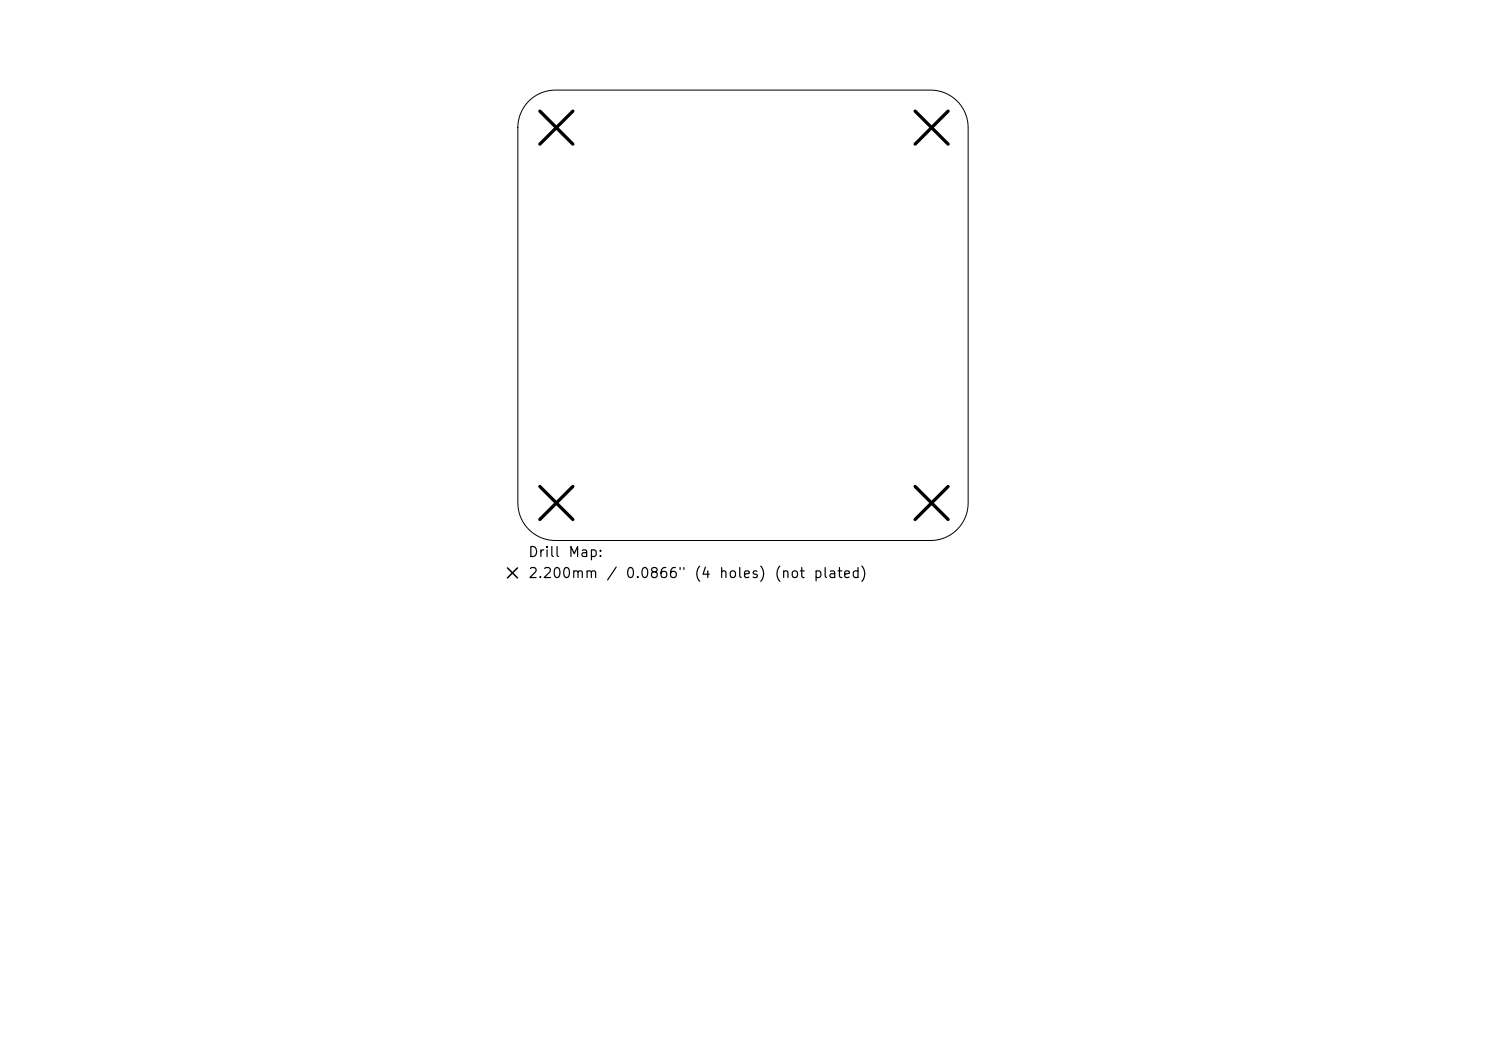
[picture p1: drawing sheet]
<svg xmlns="http://www.w3.org/2000/svg" width="297mm" height="210mm" viewBox="0 0 297 210" stroke-linecap="round" stroke-linejoin="round" font-family="sans-serif">
<defs><g id="words">
<g font-size="2">
<text x="105.4" y="111.8">Drill</text>
<text x="113.4" y="111.8">Map:</text>
<text x="105.4" y="116">2.200mm</text>
<text x="121.1" y="116">/</text>
<text x="124.9" y="116">0.0866&quot;</text>
<text x="138.6" y="116">(4</text>
<text x="143.6" y="116">holes)</text>
<text x="154.6" y="116">(not</text>
<text x="162.4" y="116">plated)</text>
</g>
</g></defs>
<path d="M105.7 20.2a7.5 7.5 0 0 1 5.3-2.2h75a7.5 7.5 0 0 1 7.5 7.5v75a7.5 7.5 0 0 1-7.5 7.5h-75a7.5 7.5 0 0 1-7.5-7.5v-75a7.5 7.5 0 0 1 2.2-5.3z" fill="none" stroke="#000" stroke-width=".2"/>
<path d="M107.9 22.2l6.6 6.6M114.5 22.2l-6.6 6.6M182.9 22.2l6.6 6.6M189.5 22.2l-6.6 6.6M107.9 97.2l6.6 6.6M114.5 97.2l-6.6 6.6M182.9 97.2l6.6 6.6M189.5 97.2l-6.6 6.6" fill="none" stroke="#000" stroke-width=".66"/>
<path d="M101.4 113.5l2 2M103.4 113.5l-2 2" fill="none" stroke="#000" stroke-width=".3"/>
<use href="#words"/>
</svg>
